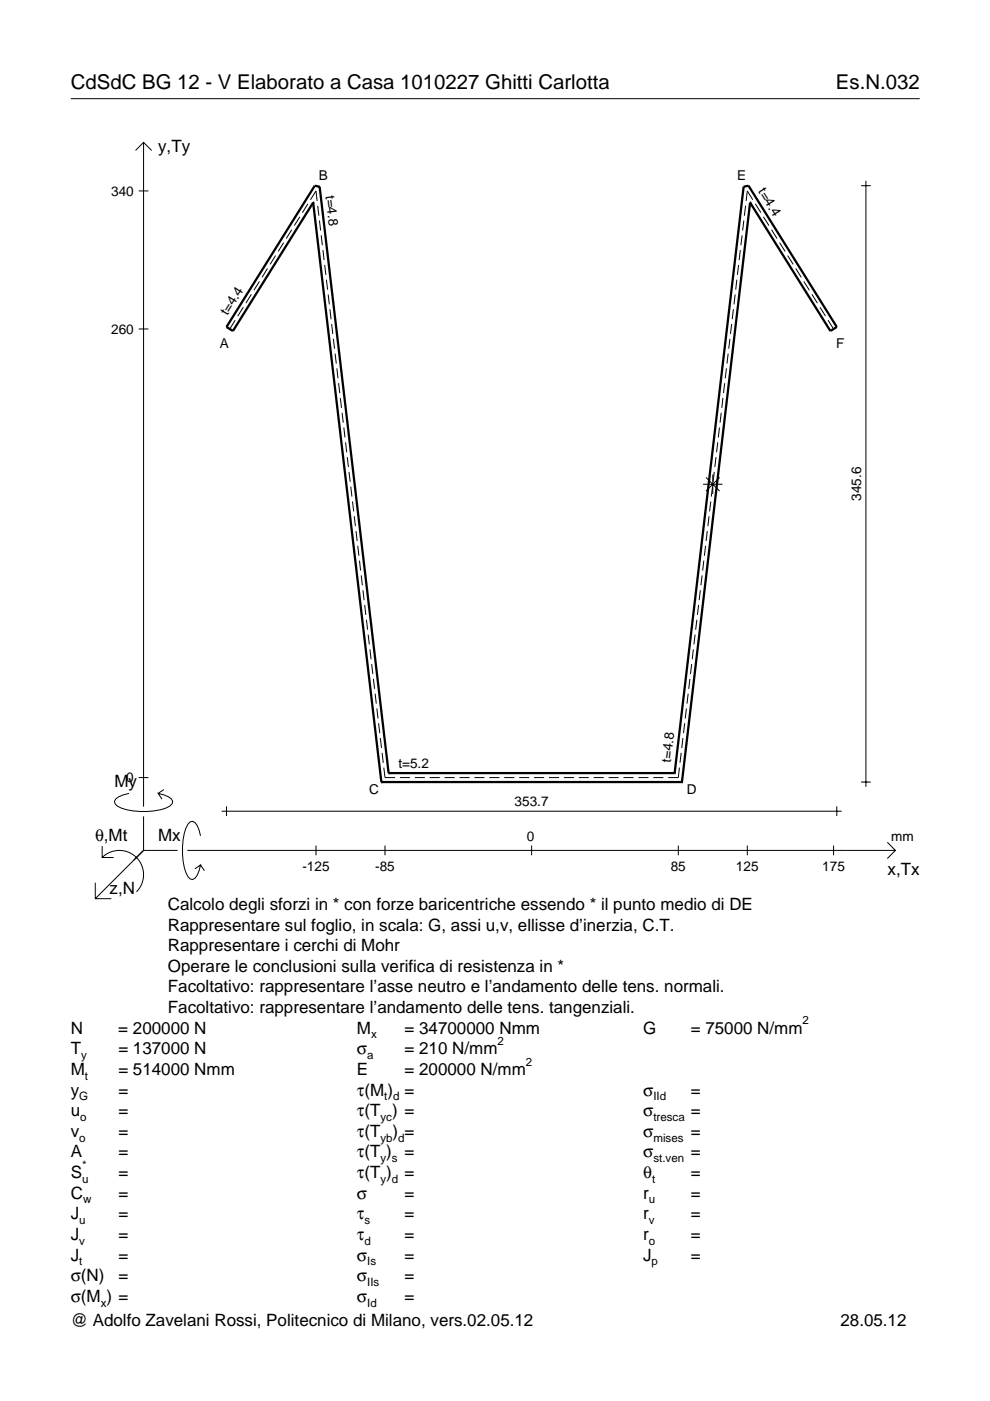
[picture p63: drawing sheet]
<svg xmlns="http://www.w3.org/2000/svg" width="210mm" height="297mm" viewBox="0 0 210 297" stroke-linecap="round" stroke-linejoin="round" font-family="sans-serif">
<defs><g id="words">
<g font-size="4.3">
<text x="15" y="18.9">CdSdC BG 12 - V Elaborato a Casa 1010227 Ghitti Carlotta</text>
<text x="177.2" y="18.9">Es.N.032</text>
</g>
<g font-size="3.6">
<text x="33.5" y="32.3">y,Ty</text>
<text x="24.3" y="166.9">My</text>
<text x="20.1" y="178.2">θ,Mt</text>
<text x="33.5" y="178.2">Mx</text>
<text x="188.2" y="185.5">x,Tx</text>
<text x="23.2" y="189.6">z,N</text>
<text x="35.6" y="192.9">Calcolo degli sforzi in * con forze baricentriche essendo * il punto medio di DE</text>
<text x="35.6" y="197.3">Rappresentare sul foglio, in scala: G, assi u,v, ellisse d’inerzia, C.T.</text>
<text x="35.6" y="201.7">Rappresentare i cerchi di Mohr</text>
<text x="35.6" y="206">Operare le conclusioni sulla verifica di resistenza in *</text>
<text x="35.6" y="210.4">Facoltativo: rappresentare l’asse neutro e l’andamento delle tens. normali.</text>
<text x="35.6" y="214.8">Facoltativo: rappresentare l’andamento delle tens. tangenziali.</text>
<text x="15" y="219.2">N</text>
<text x="25.1" y="219.2">= 200000 N</text>
<text x="75.7" y="219.2">M</text>
<text x="85.8" y="219.2">= 34700000 Nmm</text>
<text x="136.4" y="219.2">G</text>
<text x="146.5" y="219.2">= 75000 N/mm</text>
<text x="15" y="223.5">T</text>
<text x="15" y="227.9">M</text>
<text x="25.1" y="223.5">= 137000 N</text>
<text x="25.1" y="227.9">= 514000 Nmm</text>
<text x="75.7" y="223.5">σ</text>
<text x="75.7" y="227.9">E</text>
<text x="85.8" y="223.5">= 210 N/mm</text>
<text x="85.8" y="227.9">= 200000 N/mm</text>
<text x="15" y="232.3">y</text>
<text x="25.1" y="232.3">=</text>
<text x="75.7" y="232.3">τ(M ) =</text>
<text x="136.4" y="232.3">σ</text>
<text x="146.5" y="232.3">=</text>
<text x="15" y="236.7">u</text>
<text x="25.1" y="236.7">=</text>
<text x="75.7" y="236.7">τ(T ) =</text>
<text x="136.4" y="236.7">σ</text>
<text x="146.5" y="236.7">=</text>
<text x="15" y="241">v</text>
<text x="15" y="245.4">A</text>
<text x="25.1" y="241">=</text>
<text x="25.1" y="245.4">=</text>
<text x="75.7" y="245.4">τ(T )</text>
<text x="75.7" y="241">τ(T</text>
<text x="83.3" y="241">) =</text>
<text x="85.8" y="245.4">=</text>
<text x="136.4" y="241">σ</text>
<text x="136.4" y="245.4">σ</text>
<text x="146.5" y="241">=</text>
<text x="146.5" y="245.4">=</text>
<text x="15" y="249.8">S</text>
<text x="25.1" y="249.8">=</text>
<text x="75.7" y="249.8">τ(T )</text>
<text x="85.8" y="249.8">=</text>
<text x="136.4" y="249.8">θ</text>
<text x="146.5" y="249.8">=</text>
<text x="15" y="254.2">C</text>
<text x="25.1" y="254.2">=</text>
<text x="75.7" y="254.2">σ</text>
<text x="85.8" y="254.2">=</text>
<text x="136.4" y="254.2">r</text>
<text x="146.5" y="254.2">=</text>
<text x="15" y="258.5">J</text>
<text x="15" y="262.9">J</text>
<text x="25.1" y="258.5">=</text>
<text x="25.1" y="262.9">=</text>
<text x="75.7" y="258.5">τ</text>
<text x="75.7" y="262.9">τ</text>
<text x="85.8" y="258.5">=</text>
<text x="85.8" y="262.9">=</text>
<text x="136.4" y="258.5">r</text>
<text x="136.4" y="262.9">r</text>
<text x="146.5" y="258.5">=</text>
<text x="146.5" y="262.9">=</text>
<text x="15" y="267.3">J</text>
<text x="25.1" y="267.3">=</text>
<text x="75.7" y="267.3">σ</text>
<text x="85.8" y="267.3">=</text>
<text x="136.4" y="267.3">J</text>
<text x="146.5" y="267.3">=</text>
<text x="15" y="271.7">σ(N)</text>
<text x="25.1" y="271.7">=</text>
<text x="75.7" y="271.7">σ</text>
<text x="85.8" y="271.7">=</text>
<text x="15" y="281.2">@ Adolfo Zavelani Rossi, Politecnico di Milano, vers.02.05.12</text>
<text x="15" y="276">σ(M ) =</text>
<text x="75.7" y="276">σ</text>
<text x="85.8" y="276">=</text>
<text x="178.2" y="281.2">28.05.12</text>
</g>
<g font-size="2.9">
<text x="23.6" y="41.5">340</text>
<text x="67.6" y="38.1">B</text>
<text x="69" y="41.5" transform="rotate(83 69 41.5)">t=4.8</text>
<text x="156.3" y="38.1">E</text>
<text x="160.7" y="40.6" transform="rotate(58 160.7 40.6)">t=4.4</text>
<text x="23.6" y="70.8">260</text>
<text x="48.2" y="67" transform="rotate(-58 48.2 67)">t=4.4</text>
<text x="46.6" y="73.8">A</text>
<text x="177.3" y="73.8">F</text>
<text x="182.6" y="106.2" transform="rotate(-90 182.6 106.2)">345.6</text>
<text x="142.3" y="161.7" transform="rotate(-83 142.3 161.7)">t=4.8</text>
<text x="26.8" y="165.9">0</text>
<text x="84.5" y="162.9">t=5.2</text>
<text x="78.3" y="168.4">C</text>
<text x="109.1" y="171">353.7</text>
<text x="145.7" y="168.4">D</text>
<text x="111.7" y="178.2">0</text>
<text x="189" y="178.2">mm</text>
<text x="64.1" y="184.7">-125</text>
<text x="79.5" y="184.7">-85</text>
<text x="142.2" y="184.7">85</text>
<text x="156" y="184.7">125</text>
<text x="174.3" y="184.7">175</text>
</g>
<g font-size="2.4">
<text x="78.7" y="220.2">x</text>
<text x="105.5" y="221.5">2</text>
<text x="170.2" y="217.2">2</text>
<text x="17.2" y="224.5">y</text>
<text x="77.9" y="224.5">a</text>
<text x="111.5" y="225.9">2</text>
<text x="16.8" y="233.3">G</text>
<text x="18" y="228.9">t</text>
<text x="81.5" y="233.3">t d</text>
<text x="138.5" y="233.3">IId</text>
<text x="17" y="237.7">o</text>
<text x="80.7" y="237.7">yc</text>
<text x="138.5" y="237.7">tresca</text>
<text x="16.8" y="242">o</text>
<text x="80.7" y="242">yb d</text>
<text x="138.5" y="242">mises</text>
<text x="17.4" y="250.8">u</text>
<text x="17.4" y="247.8">*</text>
<text x="80.7" y="246.4">y s</text>
<text x="80.7" y="250.8">y d</text>
<text x="138.2" y="250.8">t</text>
<text x="138.5" y="246.4">st.ven</text>
<text x="17.6" y="255.2">w</text>
<text x="137.6" y="255.2">u</text>
<text x="16.8" y="259.5">u</text>
<text x="16.8" y="263.9">v</text>
<text x="77.3" y="259.5">s</text>
<text x="77.3" y="263.9">d</text>
<text x="137.6" y="259.5">v</text>
<text x="137.6" y="263.9">o</text>
<text x="16.8" y="268.3">t</text>
<text x="77.9" y="268.3">Is</text>
<text x="138.2" y="268.3">p</text>
<text x="77.9" y="272.7">IIs</text>
<text x="21.4" y="277">x</text>
<text x="77.9" y="277">Id</text>
</g>
</g></defs>
<g fill="none" stroke="#000" stroke-width=".21">
<path d="M15 20.9h180M28.7 31.9l1.7-1.7 1.8 1.7M30.4 30.2v140.8M182.6 39.4h2M183.6 38.3v128.5M29.4 40.5h2.1M55 59.7l-1.2 1.8M56.7 56.9l-1.1 1.9M58.4 54.2l-1.1 1.9M60.1 51.4l-1.1 1.9M61.9 48.7l-1.2 1.9M63.6 46l-1.2 1.8"/>
<path d="M65.3 43.2l-1.2 1.9M65.8 42.4l1.2-1.9 .2 2.1M67.4 43.6l.2 2.1M67.7 46.8l.3 2.1M68.1 49.9l.2 2.1M68.5 53l.2 2.1M68.8 56.2l.3 2.1M69.2 59.3l.3 2.1M156.2 59.3l-.2 2.1M156.6 56.2l-.3 2.1M157 53l-.3 2.1M157.3 49.9l-.2 2.1"/>
<path d="M157.7 46.8l-.2 2.1M158.1 43.6l-.3 2.1M159.6 42.4l-1.2-1.9-.2 2.1M160.2 43.2l1.1 1.9M161.9 46l1.1 1.8M163.6 48.7l1.1 1.9M165.3 51.4l1.2 1.9M167 54.2l1.2 1.9M168.7 56.9l1.2 1.9M170.4 59.7l1.2 1.8M29.4 69.8h2.1M49.9 67.9l-1.2 1.9"/>
<path d="M51.6 65.1l-1.2 1.9M53.3 62.4l-1.2 1.9M69.6 62.4l.2 2.1M69.9 65.6l.3 2.1M70.3 68.7l.3 2.1M70.7 71.8l.2 2.1M71 75l.3 2.1M71.4 78.1l.3 2.1M154 78.1l-.2 2.1M154.4 75l-.3 2.1M154.8 71.8l-.3 2.1M155.1 68.7l-.2 2.1"/>
<path d="M155.5 65.6l-.3 2.1M155.9 62.4l-.3 2.1M172.1 62.4l1.2 1.9M173.9 65.1l1.1 1.9M175.6 67.9l1.1 1.9M71.8 81.2l.2 2.2M72.2 84.4l.2 2.1M72.5 87.5l.3 2.1M72.9 90.6l.2 2.2M73.3 93.8l.2 2.1M73.6 96.9l.3 2.1M151.8 96.9l-.2 2.1"/>
<path d="M152.2 93.8l-.3 2.1M152.5 90.6l-.2 2.2M152.9 87.5l-.2 2.1M153.3 84.4l-.3 2.1M153.6 81.2l-.2 2.2M74 100.1l.2 2.1M74.4 103.2l.2 2.1M74.7 106.3l.3 2.1M75.1 109.5l.3 2.1M75.5 112.6l.2 2.1M75.8 115.7l.3 2.1M76.2 118.9l.3 2.1"/>
<path d="M149.1 102.7h4.1M149.2 118.9l-.2 2.1M149.6 115.7l-.3 2.1M149.7 101.2l2.9 2.9M150 112.6l-.3 2.1M150.3 109.5l-.2 2.1M150.7 106.3l-.3 2.1M151.1 103.2l-.3 2.1M151.1 100.6v4.1M151.4 100.1l-.2 2.1M152.6 101.2l-2.9 2.9M76.6 122l.2 2.1"/>
<path d="M76.9 125.1l.3 2.1M77.3 128.3l.3 2.1M77.7 131.4l.2 2.1M78.1 134.5l.2 2.1M78.4 137.7l.3 2.1M147 137.7l-.2 2.1M147.4 134.5l-.3 2.1M147.7 131.4l-.2 2.1M148.1 128.3l-.2 2.1M148.5 125.1l-.3 2.1M148.9 122l-.3 2.1M78.8 140.8l.2 2.1"/>
<path d="M79.2 143.9l.2 2.2M79.5 147.1l.3 2.1M79.9 150.2l.2 2.1M80.3 153.3l.2 2.2M80.6 156.5l.3 2.1M81 159.6l.3 2.1M144.4 159.6l-.2 2.1M144.8 156.5l-.3 2.1M145.2 153.3l-.3 2.2M145.5 150.2l-.2 2.1M145.9 147.1l-.2 2.1M146.3 143.9l-.3 2.2"/>
<path d="M146.6 140.8l-.2 2.1M21.7 179.4v2.4h2.4M27.3 168.2a3.6 3.6 0 0 0-3 1.7l.1 .5a5.6 5.6 0 0 0 3.8 1.5 13.4 13.4 0 0 0 7.8-1l.5-.5 .1-.5a3.6 3.6 0 0 0-3.1-1.7l.8 1.2M29.4 164.9h2.1M30.4 173.1v7.2M34.7 167.4l-1.2 .8M42.5 177.2a3.6 3.6 0 0 0-1.7-3.1l-.5 .2a5.7 5.7 0 0 0-1.5 3.7 13.3 13.3 0 0 0 1 7.9l.5 .5 .5 .1a3.6 3.6 0 0 0 1.7-3.1l-1.2 .8M47 172h131.4M48 171v2M67 179.3v2M81.4 162.7l.2 2.2h2.2M81.6 179.3v2"/>
<path d="M84.8 164.9h2.1M87.9 164.9h2.2M91.1 164.9h2.1M94.3 164.9h2.1M97.4 164.9h2.2M100.6 164.9h2.1M103.7 164.9h2.2M106.9 164.9h2.1M110.1 164.9h2.1M112.7 179.3v2M113.2 164.9h2.2M116.4 164.9h2.1"/>
<path d="M119.6 164.9h2.1M122.7 164.9h2.1M125.9 164.9h2.1M129 164.9h2.2M132.2 164.9h2.1M135.4 164.9h2.1M138.5 164.9h2.1M143.8 179.3v2M144.1 162.7l-.3 2.2h-2.1M158.4 179.3v2M176.7 179.3v2M177.4 171v2"/>
<path d="M182.6 165.8h2M188.1 178.6l1.7 1.7-1.7 1.7M20.2 187.2v3.3h3.4M21.7 181.8a5.1 5.1 0 0 1 7.2 0 5.1 5.1 0 0 1 0 7.3M30.4 180.3l-10.2 10.2M30.4 180.3h7.2M39.7 180.3h150.1M42.5 183.4l.8 1.2"/>
</g>
<path d="M66.4 43h.1M66.4 43l-17 27.2-1.4-.9 18.7-29.9 1.1 .2 14.6 124.3M66.4 43l14.5 122.8M159 43h.1M159 43l-14.4 122.8M159 43l17.1 27.2 1.3-.9-18.7-29.9-1 .2-14.7 124.3M80.9 165.8h.1M80.9 165.8h63.7M82.4 163.9h.1M82.4 163.9h60.6M143 163.9h.1M144.6 165.8h.1" fill="none" stroke="#000" stroke-width=".48"/>
<use href="#words"/>
</svg>
